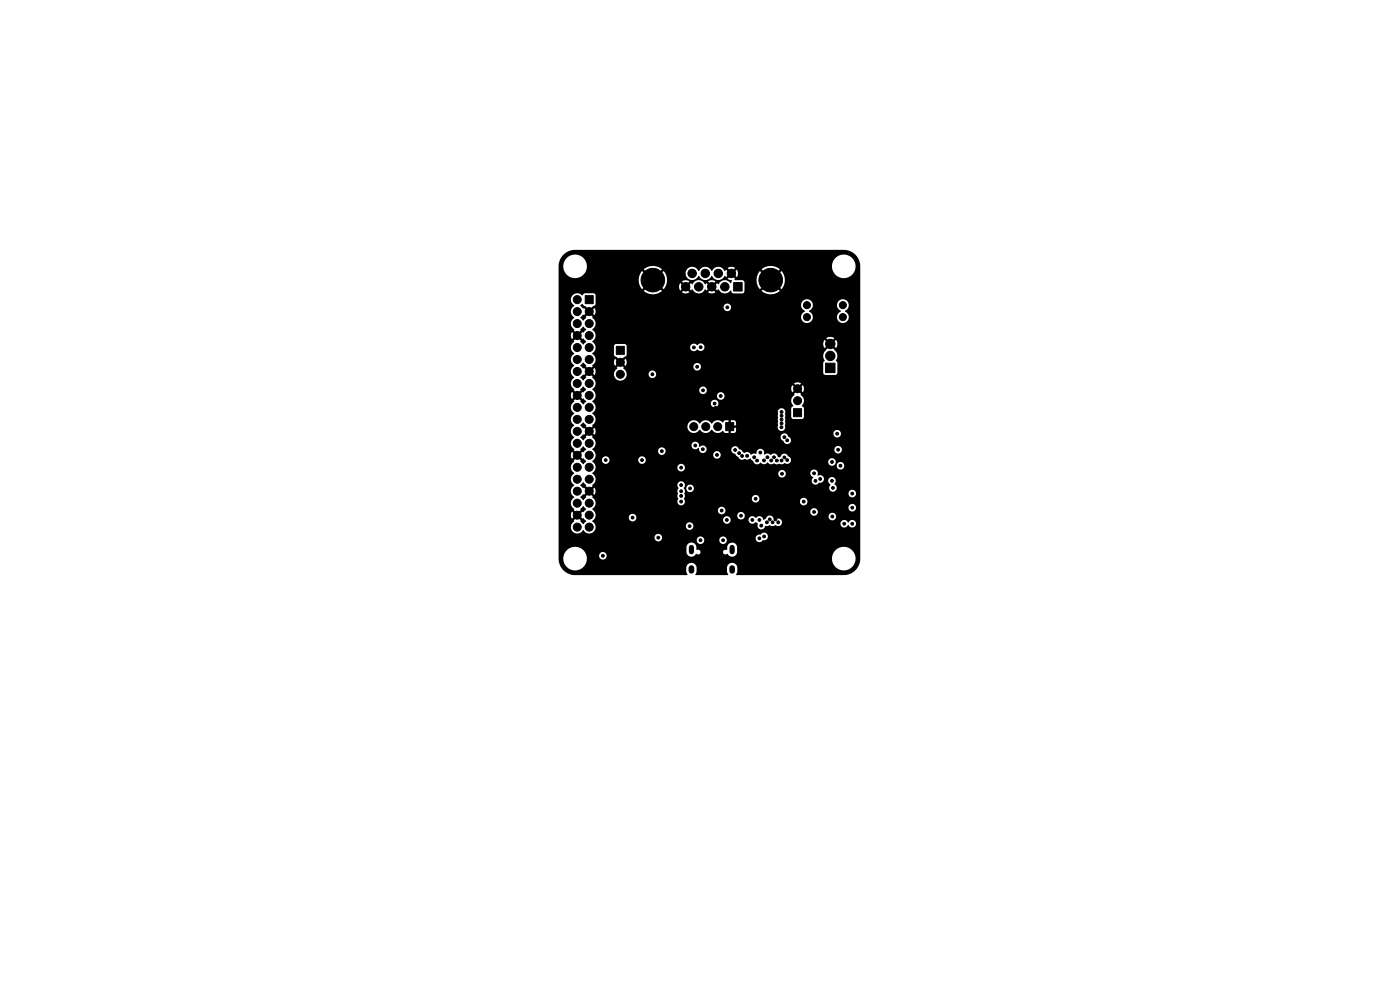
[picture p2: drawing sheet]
<svg xmlns="http://www.w3.org/2000/svg" width="297mm" height="210mm" viewBox="0 0 297 210" stroke-linecap="round" stroke-linejoin="round" font-family="sans-serif">
<path d="M146.7 116.1v.9M155.3 116.1v.9" fill="none" stroke="#000" stroke-width="1.1"/>
<path d="M146.7 120.5v.6M155.3 120.5v.6" fill="none" stroke="#000" stroke-width="1.2"/>
<g fill="#000" stroke="#000" stroke-width=".21">
<path d="M155.6 59.9h1.8v1.8h-1.8zM124.1 62.7h1.7v1.7h-1.7zM130.8 73.5h1.6v1.7h-1.6zM175.1 77h2v2h-2zM153.9 89.7h1.7v1.7h-1.7zM168.4 86.7h1.7v1.7h-1.7z"/>
<circle cx="138.5" cy="59.4" r="2.5"/>
<circle cx="146.8" cy="58" r=".9"/>
<circle cx="149.6" cy="58" r=".9"/>
<circle cx="152.4" cy="58" r=".9"/>
<circle cx="155.2" cy="58" r=".9"/>
<circle cx="163.5" cy="59.4" r="2.5"/>
<circle cx="122.5" cy="78.8" r=".85"/>
<circle cx="122.5" cy="76.3" r=".85"/>
<circle cx="122.5" cy="68.6" r=".85"/>
<circle cx="122.5" cy="71.2" r=".85"/>
<circle cx="122.5" cy="73.7" r=".85"/>
<circle cx="122.5" cy="63.6" r=".85"/>
<circle cx="122.5" cy="66.1" r=".85"/>
<circle cx="125" cy="73.7" r=".85"/>
<circle cx="125" cy="78.8" r=".85"/>
<circle cx="125" cy="68.6" r=".85"/>
<circle cx="125" cy="66.1" r=".85"/>
<circle cx="125" cy="71.2" r=".85"/>
<circle cx="125" cy="76.3" r=".85"/>
<circle cx="128.6" cy="74.3" r=".3"/>
<circle cx="128.6" cy="77" r=".3"/>
<circle cx="128.6" cy="78.7" r=".3"/>
<circle cx="131.6" cy="76.9" r=".85"/>
<circle cx="131.6" cy="79.4" r=".85"/>
<circle cx="133.9" cy="78.8" r=".3"/>
<circle cx="136.8" cy="78.9" r=".3"/>
<circle cx="138.3" cy="66.1" r=".3"/>
<circle cx="138.4" cy="77" r=".3"/>
<circle cx="138.4" cy="79.4" r=".3"/>
<circle cx="141.3" cy="73.7" r=".3"/>
<circle cx="145.5" cy="60.8" r=".9"/>
<circle cx="147.2" cy="73.7" r=".3"/>
<circle cx="147.9" cy="65.3" r=".3"/>
<circle cx="147.9" cy="77.8" r=".3"/>
<circle cx="148.2" cy="60.8" r=".9"/>
<circle cx="148.6" cy="73.7" r=".3"/>
<circle cx="150.8" cy="69.2" r=".3"/>
<circle cx="151" cy="60.8" r=".9"/>
<circle cx="153.8" cy="60.8" r=".9"/>
<circle cx="154.3" cy="65.2" r=".3"/>
<circle cx="156.3" cy="68.6" r=".3"/>
<circle cx="157.8" cy="74.3" r=".3"/>
<circle cx="158" cy="76.5" r=".3"/>
<circle cx="158.4" cy="61.8" r=".3"/>
<circle cx="163.4" cy="75.1" r=".3"/>
<circle cx="163.8" cy="65.7" r=".3"/>
<circle cx="169.5" cy="76.5" r=".3"/>
<circle cx="171.2" cy="64.7" r=".75"/>
<circle cx="171.2" cy="67.3" r=".75"/>
<circle cx="176.1" cy="75.5" r="1"/>
<circle cx="176.1" cy="73" r="1"/>
<circle cx="178.8" cy="67.3" r=".75"/>
<circle cx="178.8" cy="64.7" r=".75"/>
<circle cx="122.5" cy="86.4" r=".85"/>
<circle cx="122.5" cy="81.3" r=".85"/>
<circle cx="122.5" cy="83.9" r=".85"/>
<circle cx="122.5" cy="91.5" r=".85"/>
<circle cx="122.5" cy="89" r=".85"/>
<circle cx="122.5" cy="94" r=".85"/>
<circle cx="122.5" cy="99.1" r=".85"/>
<circle cx="122.5" cy="96.6" r=".85"/>
<circle cx="125" cy="91.5" r=".85"/>
<circle cx="125" cy="89" r=".85"/>
<circle cx="125" cy="81.3" r=".85"/>
<circle cx="125" cy="86.4" r=".85"/>
<circle cx="125" cy="99.1" r=".85"/>
<circle cx="125" cy="94" r=".85"/>
<circle cx="125" cy="83.9" r=".85"/>
<circle cx="125" cy="96.6" r=".85"/>
<circle cx="128.5" cy="97.6" r=".3"/>
<circle cx="128.7" cy="80.5" r=".3"/>
<circle cx="130.3" cy="91.1" r=".3"/>
<circle cx="130.4" cy="82.2" r=".3"/>
<circle cx="130.5" cy="85.9" r=".3"/>
<circle cx="136.2" cy="97.6" r=".3"/>
<circle cx="140.4" cy="95.7" r=".3"/>
<circle cx="144" cy="81.1" r=".3"/>
<circle cx="144.5" cy="99.2" r=".3"/>
<circle cx="147.2" cy="90.5" r=".85"/>
<circle cx="147.5" cy="94.5" r=".3"/>
<circle cx="147.5" cy="97.4" r=".3"/>
<circle cx="149.1" cy="95.3" r=".3"/>
<circle cx="149.1" cy="82.8" r=".3"/>
<circle cx="149.5" cy="88.5" r=".3"/>
<circle cx="149.7" cy="90.5" r=".85"/>
<circle cx="150.2" cy="84.7" r=".3"/>
<circle cx="151.6" cy="85.6" r=".3"/>
<circle cx="151.8" cy="86.5" r=".3"/>
<circle cx="152.1" cy="96.5" r=".3"/>
<circle cx="152.3" cy="90.5" r=".85"/>
<circle cx="152.9" cy="84" r=".3"/>
<circle cx="155.9" cy="95.5" r=".3"/>
<circle cx="156.8" cy="96.1" r=".3"/>
<circle cx="157.4" cy="96.7" r=".3"/>
<circle cx="158.5" cy="96.7" r=".3"/>
<circle cx="158.9" cy="90.7" r=".3"/>
<circle cx="159.1" cy="88.7" r=".3"/>
<circle cx="160" cy="94.5" r=".3"/>
<circle cx="160" cy="97" r=".3"/>
<circle cx="160.6" cy="97.7" r=".3"/>
<circle cx="161.3" cy="96" r=".3"/>
<circle cx="162.1" cy="97.7" r=".3"/>
<circle cx="162.8" cy="97" r=".3"/>
<circle cx="163.6" cy="97.7" r=".3"/>
<circle cx="164.2" cy="97" r=".3"/>
<circle cx="164.8" cy="97.7" r=".3"/>
<circle cx="165.8" cy="90.6" r=".3"/>
<circle cx="165.8" cy="89" r=".3"/>
<circle cx="165.8" cy="89.8" r=".3"/>
<circle cx="165.8" cy="88.2" r=".3"/>
<circle cx="165.8" cy="97.7" r=".3"/>
<circle cx="165.8" cy="87.4" r=".3"/>
<circle cx="166.4" cy="97" r=".3"/>
<circle cx="166.4" cy="92.7" r=".3"/>
<circle cx="167" cy="97.6" r=".3"/>
<circle cx="167" cy="93.4" r=".3"/>
<circle cx="168.6" cy="93.1" r=".3"/>
<circle cx="169.2" cy="85" r=".85"/>
<circle cx="169.2" cy="82.5" r=".85"/>
<circle cx="173.9" cy="95.2" r=".3"/>
<circle cx="176.5" cy="98" r=".3"/>
<circle cx="177.6" cy="92" r=".3"/>
<circle cx="177.8" cy="95.4" r=".3"/>
<circle cx="178.3" cy="98.8" r=".3"/>
<circle cx="122.5" cy="106.7" r=".85"/>
<circle cx="122.5" cy="104.2" r=".85"/>
<circle cx="122.5" cy="101.7" r=".85"/>
<circle cx="122.5" cy="109.3" r=".85"/>
<circle cx="122.5" cy="111.8" r=".85"/>
<circle cx="125" cy="106.7" r=".85"/>
<circle cx="125" cy="104.2" r=".85"/>
<circle cx="125" cy="101.7" r=".85"/>
<circle cx="125" cy="109.3" r=".85"/>
<circle cx="125" cy="111.8" r=".85"/>
<circle cx="126.9" cy="115.9" r=".3"/>
<circle cx="127.9" cy="117.9" r=".3"/>
<circle cx="134.2" cy="109.8" r=".3"/>
<circle cx="134.5" cy="117.4" r=".3"/>
<circle cx="136.7" cy="113.6" r=".3"/>
<circle cx="137.9" cy="106.2" r=".3"/>
<circle cx="138" cy="119" r=".3"/>
<circle cx="139.6" cy="114.1" r=".3"/>
<circle cx="143.4" cy="101.4" r=".3"/>
<circle cx="144.5" cy="106.4" r=".3"/>
<circle cx="144.5" cy="104.2" r=".3"/>
<circle cx="144.5" cy="105.2" r=".3"/>
<circle cx="144.5" cy="102.9" r=".3"/>
<circle cx="145.3" cy="107.4" r=".3"/>
<circle cx="146.3" cy="111.6" r=".3"/>
<circle cx="146.4" cy="103.6" r=".3"/>
<circle cx="147.3" cy="114.6" r=".3"/>
<circle cx="148.6" cy="114.6" r=".3"/>
<circle cx="149.6" cy="119" r=".3"/>
<circle cx="152.6" cy="119" r=".3"/>
<circle cx="152.7" cy="102.4" r=".3"/>
<circle cx="153.1" cy="108.3" r=".3"/>
<circle cx="153.4" cy="114.6" r=".3"/>
<circle cx="154.2" cy="110.3" r=".3"/>
<circle cx="154.9" cy="114.8" r=".3"/>
<circle cx="157.2" cy="109.4" r=".3"/>
<circle cx="158.6" cy="107.9" r=".3"/>
<circle cx="159.6" cy="110.3" r=".3"/>
<circle cx="160.3" cy="105.8" r=".3"/>
<circle cx="161.1" cy="114.2" r=".3"/>
<circle cx="161.1" cy="110.3" r=".3"/>
<circle cx="161.5" cy="111.5" r=".3"/>
<circle cx="162" cy="100" r=".3"/>
<circle cx="162.1" cy="113.8" r=".3"/>
<circle cx="162.7" cy="110.8" r=".3"/>
<circle cx="163.3" cy="110.2" r=".3"/>
<circle cx="163.9" cy="110.8" r=".3"/>
<circle cx="164.5" cy="110.2" r=".3"/>
<circle cx="165.1" cy="110.8" r=".3"/>
<circle cx="165.4" cy="115" r=".3"/>
<circle cx="165.9" cy="100.5" r=".3"/>
<circle cx="170.5" cy="106.4" r=".3"/>
<circle cx="170.9" cy="115.4" r=".3"/>
<circle cx="172.7" cy="108.6" r=".3"/>
<circle cx="172.7" cy="100.4" r=".3"/>
<circle cx="172.8" cy="105.1" r=".3"/>
<circle cx="172.9" cy="112.6" r=".3"/>
<circle cx="173" cy="102" r=".3"/>
<circle cx="174" cy="101.6" r=".3"/>
<circle cx="176.5" cy="102" r=".3"/>
<circle cx="176.6" cy="109.6" r=".3"/>
<circle cx="176.7" cy="103.5" r=".3"/>
<circle cx="178" cy="112.6" r=".3"/>
<circle cx="179.1" cy="111.1" r=".3"/>
<circle cx="180.8" cy="107.7" r=".3"/>
<circle cx="180.8" cy="104.7" r=".3"/>
<circle cx="180.8" cy="111.1" r=".3"/>
<circle cx="149.6" cy="121.5" r=".3"/>
<circle cx="152.6" cy="121.5" r=".3"/>
</g>
<g fill="#000">
<path d="M119.5 54a3.5 3.5 0 0 1 2.6-1h56.9a3.5 3.5 0 0 1 3.5 3.5v62a3.5 3.5 0 0 1-3.5 3.5h-22.7l-.2-.1 .3-.7v-1a1.1 1.1 0 0 0-1.2-.8 1.1 1.1 0 0 0-1 1v1a.41 .41 0 0 1 .2 .6h-6.8l-.1-.1 .3-.7v-1a1.1 1.1 0 0 0-1.2-.8 1.1 1.1 0 0 0-1 1v1a.41 .41 0 0 1 .1 .6h-23.7a3.5 3.5 0 0 1-3.5-3.6h1v.2a2.5 2.5 0 0 0 2.9 2.4 2.5 2.5 0 0 0 2-3.2h2.7v.2a.8 .8 0 0 0 .6 .7 .8 .8 0 0 0 .9-.3h47.9v.2a2.5 2.5 0 0 0 3.8 2 2.5 2.5 0 0 0 0-4.2 2.5 2.5 0 0 0-3.8 2h-47.9a.8 .8 0 0 0-.4-1.3 .8 .8 0 0 0-1.1 .7h-2.7a2.5 2.5 0 0 0-2-1.8h23.2v1.1a1.12 1.12 0 0 0 1 1 1.12 1.12 0 0 0 1.1-.6h.1a.5 .5 0 0 0 .6 .1 .5 .5 0 0 0 .2-.5h4.8v.1a.84 .84 0 0 0 1 .3 1.06 1.06 0 0 0 1.1 .6 1.06 1.06 0 0 0 .9-1l-.1-1.3a1.09 1.09 0 0 0-1.4-.7 1.09 1.09 0 0 0-.6 1.4l-.6 .2-.3 .4h-4.8l-.3-.4-.5-.1-.1-.6a1.06 1.06 0 0 0-1-.9 1.06 1.06 0 0 0-1.1 .9h-23.2a2.5 2.5 0 0 0-2.9 2.4h-1v-4.4h20.3v.1a.8 .8 0 0 0 .6 .7 .8 .8 0 0 0 .9-.3h7.5v.2a.8 .8 0 0 0 .9 .7 .8 .8 0 0 0 .7-.9h3.2v.2a.8 .8 0 0 0 1.1 .7 .8 .8 0 0 0 .3-1.3h6.3v.2a.87 .87 0 0 0 .7 .7 .87 .87 0 0 0 .9-.4 .83 .83 0 0 0 1-.6 .83 .83 0 0 0-.6-1 .83 .83 0 0 0-1 .4 .8 .8 0 0 0-1 .7h-6.3a.8 .8 0 0 0-.8-.3 .8 .8 0 0 0-.6 .7l-3.2-.1a.8 .8 0 0 0-.8-.6 .8 .8 0 0 0-.8 .7h-7.5l.1-.1a.8 .8 0 0 0-.5-1.1 .8 .8 0 0 0-1.1 .7h-20.3v-50.5h2.6l.2 .8 .5 .5a1.6 1.6 0 0 0-.5 2l.5 .6a1.48 1.48 0 0 0 0 2.5l-.1 .2 .6 .6-.3 .4-.7-.6a1.34 1.34 0 0 0 0 1.4l.7-.6 .3 .4-.6 .6 .1 .1a1.6 1.6 0 0 0-.5 2l.5 .6a1.48 1.48 0 0 0 0 2.5 1.48 1.48 0 0 0 0 2.6 1.48 1.48 0 0 0 0 2.5l-.1 .2 .6 .6-.3 .4-.7-.6a1.34 1.34 0 0 0 0 1.4l.7-.6 .3 .4-.6 .6 .1 .1a1.6 1.6 0 0 0-.5 2l.5 .6a1.48 1.48 0 0 0 0 2.5 1.48 1.48 0 0 0 0 2.6 1.48 1.48 0 0 0 0 2.5l-.1 .2 .6 .6-.3 .4-.7-.6a1.34 1.34 0 0 0 0 1.4l.7-.6 .3 .4-.6 .6 .1 .1a1.6 1.6 0 0 0-.5 2l.5 .6a1.48 1.48 0 0 0 0 2.5 1.48 1.48 0 0 0 0 2.6 1.48 1.48 0 0 0 0 2.5l-.1 .2 .6 .6-.3 .4-.7-.6a1.34 1.34 0 0 0 0 1.4l.7-.6 .3 .4-.6 .6 .1 .1a1.6 1.6 0 0 0-.5 2 1.43 1.43 0 0 0 2.4 0 1.39 1.39 0 0 0 1.7 .6 1.39 1.39 0 0 0 .9-1.6h19.2v.2a.8 .8 0 0 0 1.2 .6 .8 .8 0 0 0 0-1.4 .8 .8 0 0 0-1.2 .6h-19.2l-.7-1 .7-.8h7.1v.2a.8 .8 0 0 0 .6 .7 .8 .8 0 0 0 .9-.4h18.5v.2a.8 .8 0 0 0 .9 .7 .8 .8 0 0 0 .7-.9h3.8v.2a.86 .86 0 0 0 .7 .7 .86 .86 0 0 0 .9-.4l.3 .3a.88 .88 0 0 0 .5 1.3 .88 .88 0 0 0 1.2-.7h.4l.4-.2a1.5 1.5 0 0 0 1.4 0 .8 .8 0 0 0 1.3-.4h12.4v.2a.85 .85 0 0 0 .8 .7 .85 .85 0 0 0 .8-.6 .82 .82 0 0 0 1.1 .6 .82 .82 0 0 0 .5-1.1 .82 .82 0 0 0-1.2-.3l-.4 .3a.82 .82 0 0 0-.9-.5 .82 .82 0 0 0-.7 .7h-12.4a.91 .91 0 0 0-.5-.9 .91 .91 0 0 0-1 .1l-.7-.7h12.1a.8 .8 0 0 0 1.1 .8 .8 .8 0 0 0 .2-1.3 .8 .8 0 0 0-1.3 .3v.2h-12.1a.86 .86 0 0 0-1.2 .5l-.6 .2a.87 .87 0 0 0-.6-.7 .87 .87 0 0 0-1 .4 .84 .84 0 0 0-.9-.4 .84 .84 0 0 0-.6 .7h-3.8v-.1a.8 .8 0 0 0-.9-.6 .8 .8 0 0 0-.7 .7h-18.5l.1-.5-.2-.4h21.6a.8 .8 0 0 0 1.1 .9 .8 .8 0 0 0 .2-1.4 .8 .8 0 0 0-1.3 .4v.1h-21.6a.8 .8 0 0 0-.8-.3 .8 .8 0 0 0-.6 .7h-7.1v-.1a1.34 1.34 0 0 0-.5-1.4h26.5v.2a.8 .8 0 0 0 .7 .7 .8 .8 0 0 0 .9-.6h18v.2a.8 .8 0 0 0 1.2 .6 .8 .8 0 0 0 0-1.4 .8 .8 0 0 0-1.2 .6h-18v-.4l-.4-.5h26.5v.2a.8 .8 0 0 0 1.2 .6 .8 .8 0 0 0 0-1.4 .8 .8 0 0 0-1.2 .6h-26.5a.8 .8 0 0 0-1.2 .6h-26.5l-.2-.2a1.48 1.48 0 0 0 0-2.5l.2-.2-.7-.6 .4-.4 .7 .6a1.34 1.34 0 0 0-.1-1.5l-.6 .7-.4-.4 .7-.6-.1-.3h18v.3a.49 .49 0 0 1 0 .9l.1 .6a1.17 1.17 0 0 0 .1 1.2 .85 .85 0 0 0 .1 1.2 .85 .85 0 0 0 1.2-.1 .85 .85 0 0 0-.1-1.2h14.4a.8 .8 0 0 0 .5 .8 .8 .8 0 0 0 .9-.2h8.8v.2a.8 .8 0 0 0 1.2 .6 .8 .8 0 0 0 0-1.4 .8 .8 0 0 0-1.2 .6h-8.8a.8 .8 0 0 0-.3-1.2 .8 .8 0 0 0-1.1 .6h-14.4l.2-.4-.1-.7h34.8v.2a.8 .8 0 0 0 1.2 .6 .8 .8 0 0 0 0-1.4 .8 .8 0 0 0-1.2 .6h-34.8l.1-.5-.3-.6h.6v.2a.8 .8 0 0 0 1.2 .6 .8 .8 0 0 0 0-1.4 .8 .8 0 0 0-1.2 .6h-.6a.81 .81 0 0 0-.1-1.3 .81 .81 0 0 0-1.2 .6h-18a1.42 1.42 0 0 0-.1-2.4h39.5v.2a.8 .8 0 0 0 .9 .7 .8 .8 0 0 0 .7-1h5.2l.1 .5 .5 .4v.2a.84 .84 0 0 0 0 1.3 .84 .84 0 0 0 1.3-.3 .8 .8 0 0 0 .9-.5h1l.1 .5 .4 .4a.86 .86 0 0 0-.2 1.1 .86 .86 0 0 0 1.2 .2 .89 .89 0 0 0-.2-1.4 .82 .82 0 0 0-.1-1.4 .82 .82 0 0 0-1.2 .6h-.9a.85 .85 0 0 0-.3-1 .85 .85 0 0 0-1 0 .87 .87 0 0 0-.3-1.1 .87 .87 0 0 0-1.1 .1l-.2 .4h-5.2a.8 .8 0 0 0-.9-.6 .8 .8 0 0 0-.7 .7h-39.5l.1-.1a1.34 1.34 0 0 0 .7-1.2h17.3v.2a.8 .8 0 0 0 1.2 .6 .8 .8 0 0 0 0-1.4 .8 .8 0 0 0-1.2 .6h-17.3l-.2-.7-.6-.6 .4-.3h1.7v.2a.8 .8 0 0 0 .9 .7 .8 .8 0 0 0 .7-.9h6.1v.2a.8 .8 0 0 0 1.2 .6 .8 .8 0 0 0 0-1.4 .8 .8 0 0 0-1.2 .6l-6.1-.1a.8 .8 0 0 0-.8-.6 .8 .8 0 0 0-.8 .7h-1.7a1.35 1.35 0 0 0 0-1.9h13.6v.2a.8 .8 0 0 0 1.2 .6h10.5v.2a.8 .8 0 0 0 1.2 .6 .8 .8 0 0 0 0-1.4 .8 .8 0 0 0-1.2 .6h-10.5a.8 .8 0 0 0 0-1.4 .8 .8 0 0 0-1.2 .6h-13.6l-.4-.3 .7-.9h20.4v.2a.88 .88 0 0 0 .6 .7 .88 .88 0 0 0 .9-.3 .85 .85 0 0 0 .7 1.1 .85 .85 0 0 0 1-.7h5.2v.1a1.09 1.09 0 0 0 .9 .9l.5 .5a1.17 1.17 0 0 0 1.5 .4l.1 .1a.94 .94 0 0 0 1.1-.2l.6 .6a.87 .87 0 0 0 .7 .7 .87 .87 0 0 0 .9-.4 .92 .92 0 0 0 1.5 0 1.06 1.06 0 0 0 1.4 .2l.4 .2 .7-.1a.86 .86 0 0 0 1-.2l.8 .2 .5-.5h8v.2a.8 .8 0 0 0 1.2 .6h.6v.2a.8 .8 0 0 0 1.2 .6 .8 .8 0 0 0 0-1.4 .8 .8 0 0 0-1.2 .6h-.6a.8 .8 0 0 0 0-1.4 .8 .8 0 0 0-1.2 .6l-7.9-.1a1.2 1.2 0 0 0-.7-1.1 .89 .89 0 0 0-1.5 .2l-.3 .1-.2-.1a.92 .92 0 0 0-.7-.7 .92 .92 0 0 0-.9 .3 .95 .95 0 0 0-1.4-.1v-.6l-.4-.5h15.3a.8 .8 0 0 0 1.1 .9 .8 .8 0 0 0 .2-1.4 .8 .8 0 0 0-1.3 .4v.1h-15.3a.86 .86 0 0 0-.9 .1 .86 .86 0 0 0-.3 .9l-.6-.1-.5 .3-.2-.1a.92 .92 0 0 0-1.3-.3l-.6-.6-.5-.2a.87 .87 0 0 0-.8-.6 .87 .87 0 0 0-.9 .7h-5.2v-.2a.87 .87 0 0 0-.6-.7 .87 .87 0 0 0-.9 .3 .85 .85 0 0 0-.7-1 .85 .85 0 0 0-1 .6h-20.4a2.06 2.06 0 0 0-.6-1.7h39.9l.1 .4 .4 .4a.84 .84 0 0 0 1.4 .5 .84 .84 0 0 0-.3-1.5 .8 .8 0 0 0-.9-.6 .8 .8 0 0 0-.7 .8h-39.9l-.6-.7 .4-.4 .6 .7 .2-.4h50.5v.2a.8 .8 0 0 0 1.2 .6 .8 .8 0 0 0 0-1.4 .8 .8 0 0 0-1.2 .6h-50.5v-.5l-.2-.7-.6 .7-.4-.4 .6-.6h20.1v.2a1.41 1.41 0 0 0 1.2 1.2 1.41 1.41 0 0 0 1.5-.7 1.48 1.48 0 0 0 2.5 0 1.52 1.52 0 0 0 2.4 .3l.3 .4 .8 .1v-1h.6v1l.8-.1 .2-.3v-.7h-.9l.1-.3h9.7a.82 .82 0 0 0 1 .9 .82 .82 0 0 0 .5-1.2v-2.4a.83 .83 0 0 0-.7-1.2 .83 .83 0 0 0-.7 1.2l-.1 2.7h-9.7l-.1-.2h.9v-.8l-.2-.3h-.8v.9h-.6v-.9h-.8l-.3 .4a1.49 1.49 0 0 0-2.4 .3 1.48 1.48 0 0 0-2.6 0 1.4 1.4 0 0 0-1.5-.7 1.4 1.4 0 0 0-1.1 1.2h-20.1l-.1-.2a1.44 1.44 0 0 0 0-2.5 1.45 1.45 0 0 0 .4-2.2h24.8v.2a.8 .8 0 0 0 1.2 .6 .8 .8 0 0 0 0-1.4h15.8l.1 .6 .4 .6-.4 .5v1.9l.4 .4h1.9l.3-.3v-2l-.4-.5a1.49 1.49 0 0 0-.3-2.4l.2-.1-.7-.7 .4-.3 .7 .6a1.34 1.34 0 0 0-.1-1.5l-.6 .6-.4-.3 .6-.7a1.34 1.34 0 0 0-1.5 0l.7 .7-.4 .3-.7-.5a1.34 1.34 0 0 0 .1 1.4l.6-.6 .4 .3-.7 .7 .1 .2-.5 .5-.2 .6h-15.8a.8 .8 0 0 0-1.2 .6h-24.8l-.4-.3 .1-.2a1.34 1.34 0 0 0 .7-1.1h25.7v.2a.8 .8 0 0 0 1.2 .6 .8 .8 0 0 0 0-1.4 .8 .8 0 0 0-1.2 .6h-25.7l-.2-.7-.5-.5h22.6a.8 .8 0 0 0 1.1 .9 .8 .8 0 0 0 .3-1.4 .8 .8 0 0 0-1.3 .4l-.1 .1h-22.6l-.1-.1a1.47 1.47 0 0 0 0-2.5l.2-.2-.7-.6 .4-.4 .7 .6a1.34 1.34 0 0 0-.1-1.5l-.6 .7-.4-.4 .7-.6-.2-.1a1.6 1.6 0 0 0 .3-2.4l-.3-.1 .1-.2a1.35 1.35 0 0 0 .6-1.5h3.9l.1 2 1.2 1-.4 .3-.7-.5a1.34 1.34 0 0 0 .1 1.4l.6-.6 .4 .3-.7 .7 .2 .1a1.63 1.63 0 0 0-.7 1.8 1.35 1.35 0 0 0 1.6 .8 1.35 1.35 0 0 0 1.1-1.4h4.6v.2a.8 .8 0 0 0 1.2 .6 .8 .8 0 0 0 0-1.4 .8 .8 0 0 0-1.2 .6h-4.6l-.2-.6-.6-.5 .2-.2-.3-.3h15v.2a.8 .8 0 0 0 1.2 .6 .8 .8 0 0 0 0-1.4 .8 .8 0 0 0-1.2 .6h-15l-.4-.4 .4-.3 .6 .6a1.33 1.33 0 0 0 0-1.5l-.6 .6-.4-.3 1.2-1h41.7l.4 1.1-.4 .4v2.2l.5 .4h2.1l.4-.2v-2.3l-.3-.5a1.68 1.68 0 0 0-.3-2.3l-.6-.6 .4-.4 .6 .5a1.49 1.49 0 0 0 0-1.6l-.6 .6-.4-.4 .5-.6a1.49 1.49 0 0 0-1.6 0l.6 .6-.4 .4-.6-.5a1.49 1.49 0 0 0 0 1.6l.6-.6 .4 .4-1 1.1-.3 .7h-41.7l.1-1.8h13.4v.2a.86 .86 0 0 0 .7 .7 .86 .86 0 0 0 .9-.4 .83 .83 0 0 0 1.2 .1 .83 .83 0 0 0-.1-1.3 .83 .83 0 0 0-1.2 .3h-.1a.8 .8 0 0 0-.8-.3 .8 .8 0 0 0-.6 .7h-13.4l-.1-.4-.4-.2h-1.9l-.4 .4h-3.9l-.3-.6-.4-.3a1.6 1.6 0 0 0 .3-2.4l-.3-.1a1.6 1.6 0 0 0 .3-2.4l-.3-.2 .2-.2-.7-.6 .4-.4 .7 .6a1.34 1.34 0 0 0-.1-1.5l-.6 .7-.4-.4 .5-.5h27.9a.8 .8 0 0 0 1.1 .9 .8 .8 0 0 0 .3-1.4h15l.2 .8 .7 .7a1.27 1.27 0 0 0-.6 1.9 1.27 1.27 0 0 0 2 0 1.27 1.27 0 0 0-.6-1.9v-.2a1.32 1.32 0 0 0 .8-1.3h5.2l.1 .8 .7 .7a1.27 1.27 0 0 0-.6 1.9 1.27 1.27 0 0 0 2 0 1.27 1.27 0 0 0-.6-1.9v-.2a1.26 1.26 0 0 0 .4-2.2 1.26 1.26 0 0 0-2 .9h-5.2v-.2a1.25 1.25 0 0 0-1.3-.9 1.25 1.25 0 0 0-1.2 1.1h-15.1a.8 .8 0 0 0-1.3 .5h-27.9l.7-.6 .1-1.8-.2-.3-.3-.2h-1.9l-.5 .5a1.4 1.4 0 0 0-1.4-.4 1.4 1.4 0 0 0-1 1.2h-2.6v-4.2h17l.1 1 .6 1.1 1-1 .3 .3-.9 1 .2 .2a3 3 0 0 0 3.6-.2l-.9-1 .3-.3 1 1 .4-.7h2.9l.2 .9 .6-.6 .4 .4-.6 .6a1.39 1.39 0 0 0 1.6 0l-.7-.6 .4-.4 .6 .6 .3-.2a1.48 1.48 0 0 0 1.4 .9 1.48 1.48 0 0 0 1.3-.9l.2 .2 .7-.6 .3 .4-.5 .6a1.39 1.39 0 0 0 1.5 0l-.6-.6 .3-.4 .7 .6 .3-.2a1.48 1.48 0 0 0 2.5 .2l.3 .5 .3 .1h1.9l.4-.4v-1.9l-.1-.3-.3-.2h-1.6l-.1-.1h4.7l.1 1 .6 1.1 1-1 .3 .3-.9 1 .2 .2a3 3 0 0 0 3.6-.2l-.9-1 .3-.3 1 1 .2-.2a3 3 0 0 0-.2-3.7l-1 1-.3-.4 .9-1-.2-.1a3 3 0 0 0-3.6 .1l.9 1-.3 .4-1-1-.5 .8-.2 1h-4.7l.2-.1-.7-.7 .4-.3 .6 .6a1.38 1.38 0 0 0 0-1.6l-.6 .6-.4-.3 .6-.7a1.39 1.39 0 0 0-1.5 0l.6 .7-.4 .3-.6-.6-.3 .3a1.48 1.48 0 0 0-1.4-.9 1.48 1.48 0 0 0-1.3 .9 1.52 1.52 0 0 0-1.4-.9 1.52 1.52 0 0 0-1.4 .9 1.44 1.44 0 0 0-2.2-.6 1.44 1.44 0 0 0 0 2.3 1.44 1.44 0 0 0 2.2-.7 1.53 1.53 0 0 0 1.4 .9 1.53 1.53 0 0 0 1.4-.9 1.53 1.53 0 0 0 1.4 .9 1.53 1.53 0 0 0 1.4-.9l.2 .3 .6-.6 .4 .3-.6 .7 .9 .3-.2 .6a1.58 1.58 0 0 0-2.7 .2l-.2-.3-.7 .7-.3-.4 .5-.7a1.39 1.39 0 0 0-1.5 .1l.6 .6-.3 .4-.7-.7-.3 .3a1.48 1.48 0 0 0-1.3-.9 1.48 1.48 0 0 0-1.4 .9l-.2-.3-.6 .7-.4-.4 .6-.7a1.39 1.39 0 0 0-1.5 .1l.6 .6-.4 .4-.6-.7-.2 .7h-2.9l.1-.1a2.99 2.99 0 0 0-.5-3.1l-1 1-.3-.4 .9-1-.2-.1a3 3 0 0 0-3.6 .1l.9 1-.3 .4-1-1-.5 .8-.2 1h-17v-2.9h1a2.5 2.5 0 0 0 2.5 2.6 2.5 2.5 0 0 0 2.5-2.6h52v.2a2.5 2.5 0 0 0 3.8 2 2.5 2.5 0 0 0 0-4.2 2.5 2.5 0 0 0-3.8 2l-52-.1a2.5 2.5 0 0 0-2.5-2.3 2.5 2.5 0 0 0-2.5 2.4h-1v-.2a3.5 3.5 0 0 1 1-2.2zM122.9 71.3l.7 .6 .2-.1 .6 .6-.6 .7-.7-.6 .1-.2-.6-.6zM123.1 64.8l.5-.4 1.3 1.2-.4 .4-.6-.7-.2 .1zM123.1 77.5l.7-.6 .6 .6-.2 .2 .7 .6-.4 .4-.6-.7-.2 .1zM123.1 69.8l.6-.5 .7 .6-.6 .6-.2-.1-.7 .7-.3-.4 .6-.6zM123.1 80l.6-.6 .2 .2 .6-.7 .4 .4-.7 .6 .1 .2-.5 .6zM123.1 67.3l.6-.6 .2 .2 .6-.7 .4 .4-.7 .6 .1 .2-.5 .6zM122.6 97.1l.3-.4 .7 .6 .2-.1 .5 .7-.6 .6-.6-.6 .1-.2zM122.6 84.4l.3-.4 .7 .6 .2-.1 .5 .7-.6 .6-.6-.6 .1-.2zM123.1 95.2l.6-.5 .7 .6-.6 .6-.2-.1-.7 .7-.3-.4 .6-.6zM123.1 90.2l.7-.6 .6 .6-.2 .2 .7 .6-.4 .4-.6-.7-.2 .1zM123.1 82.5l.6-.5 .7 .6-.6 .6-.2-.1-.7 .7-.3-.4 .6-.6z"/>
<path d="M123.1 92.7l.6-.6 .2 .2 .6-.7 .4 .4-.7 .6 .1 .2-.5 .6zM122.6 109.8l.3-.4 .7 .6 .2-.1 .5 .7-.6 .6-.6-.6 .1-.2zM123.1 107.9l.6-.5 .7 .6-.6 .6-.2-.1-.7 .7-.3-.4 .6-.6zM123.1 102.9l.7-.6 .6 .6-.2 .2 .7 .6-.4 .4-.6-.7-.2 .1zM123.1 105.4l.6-.6 .2 .2 .6-.7 .4 .4-.7 .6 .1 .2-.5 .6z"/>
</g>
</svg>
